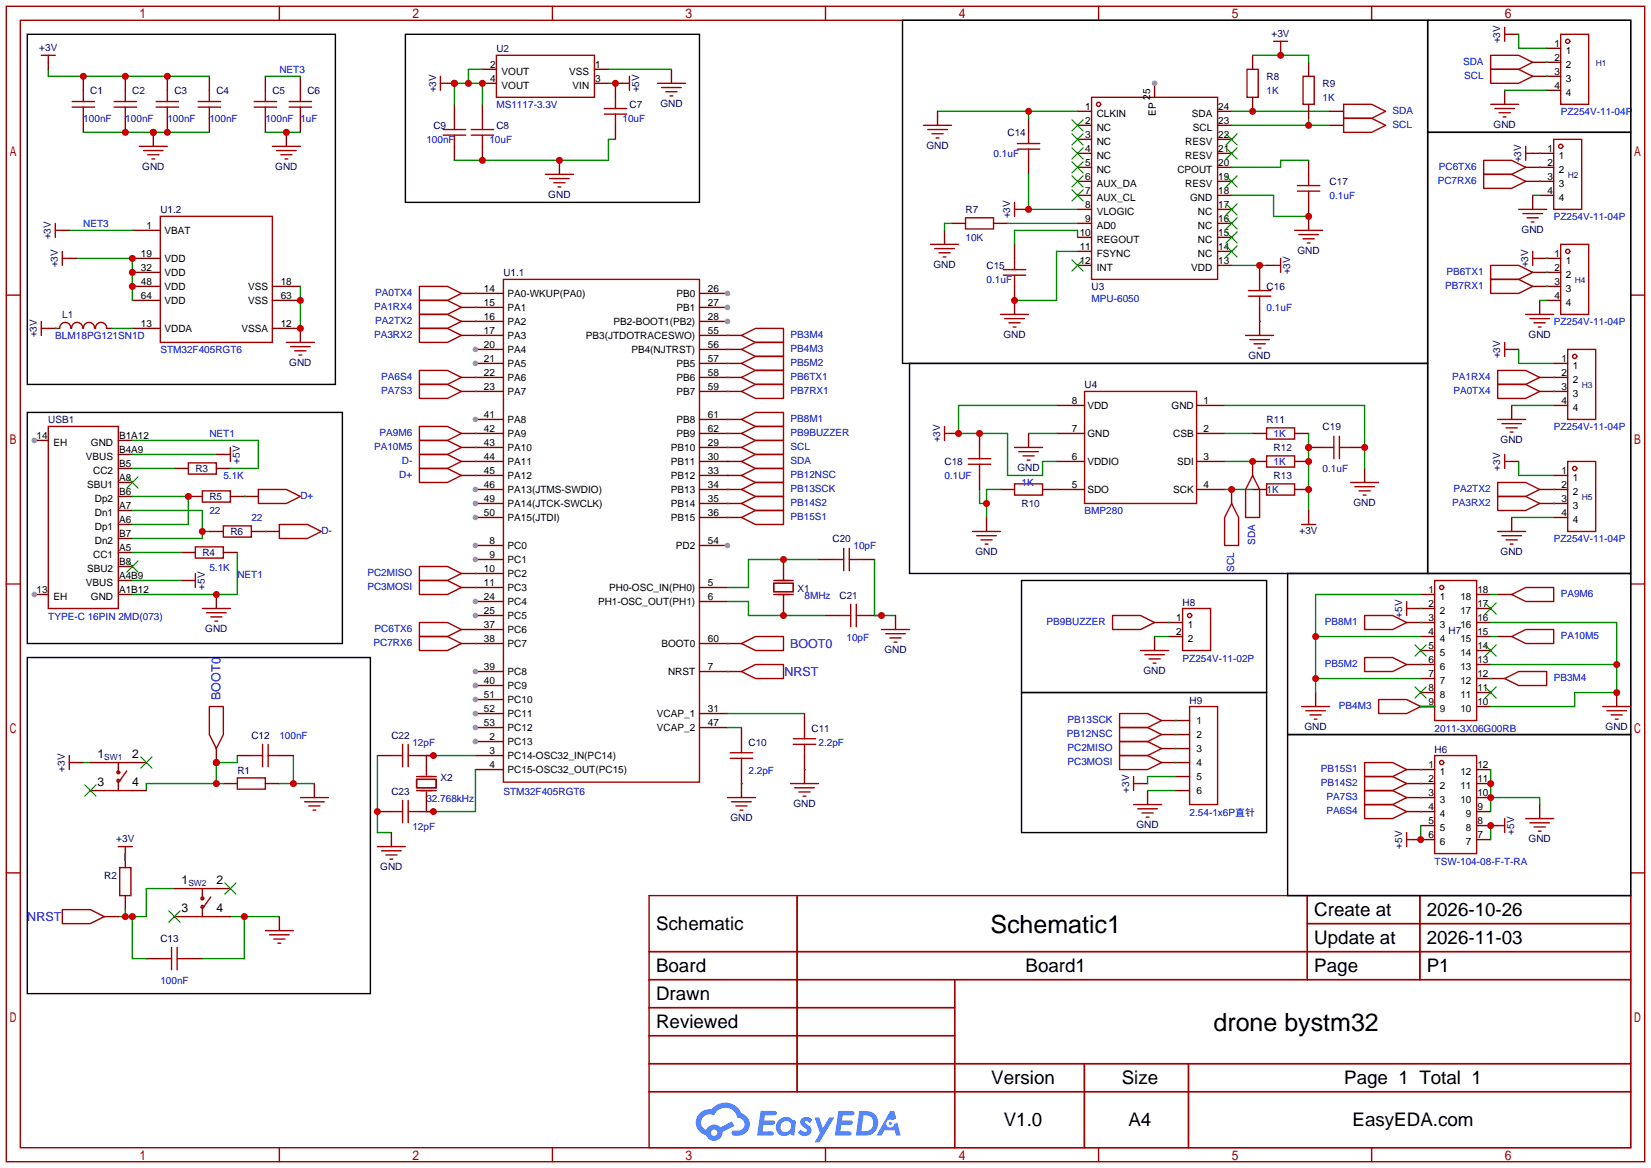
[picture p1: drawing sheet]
<svg xmlns="http://www.w3.org/2000/svg" width="299mm" height="212mm" viewBox="0 0 299 212" stroke-linecap="round" stroke-linejoin="round" font-family="sans-serif">
<defs><g id="words">
<g font-size="4.5">
<text x="179.6" y="169.2">Schematic1</text>
<text x="220.1" y="187">drone bystm32</text>
</g>
<g font-size="3.4">
<text x="238.4" y="166.1">Create at</text>
<text x="258.8" y="166.1">2026-10-26</text>
<text x="119" y="168.7">Schematic</text>
<text x="238.4" y="171.2">Update at</text>
<text x="258.8" y="171.2">2026-11-03</text>
<text x="119" y="176.3">Board</text>
<text x="186" y="176.3">Board1</text>
<text x="238.4" y="176.3">Page</text>
<text x="258.8" y="176.3">P1</text>
<text x="119" y="181.4">Drawn</text>
<text x="119" y="186.5">Reviewed</text>
<text x="179.8" y="196.6">Version</text>
<text x="203.5" y="196.6">Size</text>
<text x="243.8" y="196.6">Page 1 Total 1</text>
<text x="182.1" y="204.2">V1.0</text>
<text x="204.7" y="204.2">A4</text>
<text x="245.3" y="204.2">EasyEDA.com</text>
</g>
<g font-size="2.3" fill="#00f">
<text x="143.3" y="117.4">BOOT0</text>
<text x="142.3" y="122.5">NRST</text>
<text x="40" y="126.9" transform="rotate(-90 40 126.9)">BOOT0</text>
<text x="5" y="167">NRST</text>
</g>
<g font-size="2.2">
<text x="17.7" y="137.5">1</text>
<text x="24" y="137.5">2</text>
<text x="17.7" y="142.6">3</text>
<text x="24" y="142.6">4</text>
<text x="32.9" y="160.4">1</text>
<text x="39.2" y="160.4">2</text>
<text x="32.9" y="165.4">3</text>
<text x="39.2" y="165.4">4</text>
</g>
<g font-size="1.8" fill="#000080">
<text x="7.1" y="9.2">+3V</text>
<text x="90" y="9.5">U2</text>
<text x="230.6" y="6.7">+3V</text>
<text x="272.1" y="7.9" transform="rotate(-90 272.1 7.9)">+3V</text>
<text x="16.4" y="17.1">C1</text>
<text x="24" y="17.1">C2</text>
<text x="31.6" y="17.1">C3</text>
<text x="39.2" y="17.1">C4</text>
<text x="49.4" y="17.1">C5</text>
<text x="55.8" y="17.1">C6</text>
<text x="79.1" y="16.8" transform="rotate(-90 79.1 16.8)">+3V</text>
<text x="115.9" y="16.8" transform="rotate(-90 115.9 16.8)">+5V</text>
<text x="229.7" y="14.6">R8</text>
<text x="239.9" y="15.8">R9</text>
<text x="78.6" y="23.5">C9</text>
<text x="90" y="23.5">C8</text>
<text x="114.2" y="19.6">C7</text>
<text x="119.8" y="19.4">GND</text>
<text x="270.9" y="23.2">GND</text>
<text x="168" y="27">GND</text>
<text x="182.8" y="24.7">C14</text>
<text x="275.9" y="29.5" transform="rotate(-90 275.9 29.5)">+3V</text>
<text x="25.8" y="30.8">GND</text>
<text x="49.9" y="30.8">GND</text>
<text x="99.5" y="35.9">GND</text>
<text x="241.2" y="33.6">C17</text>
<text x="29.1" y="38.7">U1.2</text>
<text x="175.1" y="38.7">R7</text>
<text x="183.2" y="39.6" transform="rotate(-90 183.2 39.6)">+3V</text>
<text x="9.2" y="43.4" transform="rotate(-90 9.2 43.4)">+3V</text>
<text x="235.3" y="46.1">GND</text>
<text x="276" y="42.3">GND</text>
<text x="10.5" y="48.5" transform="rotate(-90 10.5 48.5)">+3V</text>
<text x="91.3" y="50.1">U1.1</text>
<text x="169.3" y="48.6">GND</text>
<text x="178.9" y="48.9">C15</text>
<text x="198" y="52.7">U3</text>
<text x="229.7" y="52.7">C16</text>
<text x="234" y="49.8" transform="rotate(-90 234 49.8)">+3V</text>
<text x="277.2" y="48.5" transform="rotate(-90 277.2 48.5)">+3V</text>
<text x="11.3" y="57.7">L1</text>
<text x="6.7" y="61.2" transform="rotate(-90 6.7 61.2)">+3V</text>
<text x="182" y="61.3">GND</text>
<text x="226.5" y="65.1">GND</text>
<text x="272.1" y="65" transform="rotate(-90 272.1 65)">+3V</text>
<text x="277.3" y="61.3">GND</text>
<text x="52.5" y="66.4">GND</text>
<text x="196.7" y="70.4">U4</text>
<text x="8.8" y="76.8">USB1</text>
<text x="229.7" y="76.8">R11</text>
<text x="170.5" y="80.3" transform="rotate(-90 170.5 80.3)">+3V</text>
<text x="231" y="81.9">R12</text>
<text x="239.9" y="78.1">C19</text>
<text x="272.2" y="80.4">GND</text>
<text x="35.4" y="85.7">R3</text>
<text x="43.5" y="84.1" transform="rotate(-90 43.5 84.1)">+5V</text>
<text x="171.3" y="84.4">C18</text>
<text x="184.5" y="85.4">GND</text>
<text x="231" y="87">R13</text>
<text x="272.1" y="85.3" transform="rotate(-90 272.1 85.3)">+3V</text>
<text x="38" y="90.8">R5</text>
<text x="185.3" y="92">R10</text>
<text x="245.5" y="91.8">GND</text>
<text x="36.7" y="100.9">R4</text>
<text x="41.8" y="97.1">R6</text>
<text x="151" y="98.4">C20</text>
<text x="176.9" y="100.7">GND</text>
<text x="235.7" y="96.9">+3V</text>
<text x="272.2" y="100.7">GND</text>
<text x="37.2" y="106.9" transform="rotate(-90 37.2 106.9)">+5V</text>
<text x="144.7" y="107.3">X1</text>
<text x="152.3" y="108.5">C21</text>
<text x="214.5" y="109.8">H8</text>
<text x="254.3" y="112" transform="rotate(-90 254.3 112)">+5V</text>
<text x="37.2" y="114.6">GND</text>
<text x="160.4" y="118.5">GND</text>
<text x="262.8" y="114.9">H7</text>
<text x="207.4" y="122.3">GND</text>
<text x="215.8" y="127.6">H9</text>
<text x="45.6" y="133.9">C12</text>
<text x="71" y="133.9">C22</text>
<text x="135.8" y="135.2">C10</text>
<text x="147.2" y="132.7">C11</text>
<text x="236.6" y="132.4">GND</text>
<text x="260.2" y="136.5">H6</text>
<text x="291.2" y="132.4">GND</text>
<text x="11.8" y="139.9" transform="rotate(-90 11.8 139.9)">+3V</text>
<text x="43.1" y="140.3">R1</text>
<text x="79.9" y="141.6">X2</text>
<text x="204.8" y="143.8" transform="rotate(-90 204.8 143.8)">+3V</text>
<text x="71" y="144.1">C23</text>
<text x="132.5" y="148.9">GND</text>
<text x="143.9" y="146.4">GND</text>
<text x="21.1" y="152.7">+3V</text>
<text x="206.1" y="150.2">GND</text>
<text x="254.3" y="153.9" transform="rotate(-90 254.3 153.9)">+5V</text>
<text x="274.7" y="151.4" transform="rotate(-90 274.7 151.4)">+5V</text>
<text x="277.3" y="152.7">GND</text>
<text x="18.9" y="159.3">R2</text>
<text x="69" y="157.8">GND</text>
<text x="29.1" y="170.8">C13</text>
</g>
<g font-size="1.8" fill="#00f">
<text x="265.4" y="11.8">SDA</text>
<text x="50.7" y="13.3">NET3</text>
<text x="229.7" y="17.1">1K</text>
<text x="265.6" y="14.3">SCL</text>
<text x="15.1" y="22.2">100nF</text>
<text x="22.7" y="22.2">100nF</text>
<text x="30.4" y="22.2">100nF</text>
<text x="38" y="22.2">100nF</text>
<text x="48.1" y="22.2">100nF</text>
<text x="54.5" y="22.2">1uF</text>
<text x="90" y="19.6">MS1117-3.3V</text>
<text x="112.9" y="22.2">10uF</text>
<text x="239.9" y="18.4">1K</text>
<text x="252.6" y="23.2">SCL</text>
<text x="252.6" y="20.7">SDA</text>
<text x="283.1" y="20.9">PZ254V-11-04P</text>
<text x="77.3" y="26">100nF</text>
<text x="88.8" y="26">10uF</text>
<text x="180.2" y="28.5">0.1uF</text>
<text x="260.8" y="33.4">PC7RX6</text>
<text x="261" y="30.8">PC6TX6</text>
<text x="15.1" y="41.2">NET3</text>
<text x="241.2" y="36.2">0.1uF</text>
<text x="281.8" y="40">PZ254V-11-04P</text>
<text x="175.1" y="43.8">10K</text>
<text x="68" y="53.7">PA0TX4</text>
<text x="178.9" y="51.4">0.1uF</text>
<text x="262.2" y="52.4">PB7RX1</text>
<text x="262.4" y="49.9">PB6TX1</text>
<text x="67.8" y="56.2">PA1RX4</text>
<text x="68" y="58.8">PA2TX2</text>
<text x="198" y="54.7">MPU-6050</text>
<text x="229.7" y="56.5">0.1uF</text>
<text x="281.8" y="59">PZ254V-11-04P</text>
<text x="10" y="61.6">BLM18PG121SN1D</text>
<text x="29.1" y="64.1">STM32F405RGT6</text>
<text x="67.8" y="61.3">PA3RX2</text>
<text x="143.4" y="63.8">PB4M3</text>
<text x="143.4" y="61.3">PB3M4</text>
<text x="69.2" y="68.9">PA6S4</text>
<text x="69.2" y="71.5">PA7S3</text>
<text x="143.4" y="71.5">PB7RX1</text>
<text x="143.4" y="68.9">PB6TX1</text>
<text x="143.4" y="66.4">PB5M2</text>
<text x="263.4" y="68.9">PA1RX4</text>
<text x="263.6" y="71.5">PA0TX4</text>
<text x="143.4" y="76.5">PB8M1</text>
<text x="38" y="79.3">NET1</text>
<text x="67.8" y="81.6">PA10M5</text>
<text x="68.9" y="79.1">PA9M6</text>
<text x="143.4" y="81.6">SCL</text>
<text x="143.4" y="79.1">PB9BUZZER</text>
<text x="231" y="79.3">1K</text>
<text x="281.8" y="78.1">PZ254V-11-04P</text>
<text x="40.5" y="87">5.1K</text>
<text x="72.4" y="86.7">D+</text>
<text x="72.9" y="84.2">D-</text>
<text x="143.4" y="84.2">SDA</text>
<text x="143.4" y="86.7">PB12NSC</text>
<text x="143.4" y="89.2">PB13SCK</text>
<text x="171.3" y="87">0.1UF</text>
<text x="185.3" y="88.2">1K</text>
<text x="229.7" y="89.5">1K</text>
<text x="231" y="84.4">1K</text>
<text x="239.9" y="85.7">0.1uF</text>
<text x="263.6" y="89.2">PA2TX2</text>
<text x="38" y="93.3">22</text>
<text x="45.6" y="94.6">22</text>
<text x="54.5" y="90.5">D+</text>
<text x="143.4" y="91.8">PB14S2</text>
<text x="143.4" y="94.3">PB15S1</text>
<text x="196.7" y="93.3">BMP280</text>
<text x="263.4" y="91.8">PA3RX2</text>
<text x="58.3" y="96.9">D-</text>
<text x="154.8" y="99.7">10pF</text>
<text x="227.7" y="98.9" transform="rotate(-90 227.7 98.9)">SDA</text>
<text x="281.8" y="98.4">PZ254V-11-04P</text>
<text x="38" y="103.5">5.1K</text>
<text x="43.1" y="104.7">NET1</text>
<text x="66.6" y="107">PC3MOSI</text>
<text x="66.6" y="104.5">PC2MISO</text>
<text x="223.9" y="103.7" transform="rotate(-90 223.9 103.7)">SCL</text>
<text x="8.8" y="112.4">TYPE-C 16PIN 2MD(073)</text>
<text x="145.9" y="108.5">8MHz</text>
<text x="189.8" y="113.4">PB9BUZZER</text>
<text x="240.3" y="113.4">PB8M1</text>
<text x="283.1" y="108.3">PA9M6</text>
<text x="67.7" y="117.2">PC7RX6</text>
<text x="67.9" y="114.6">PC6TX6</text>
<text x="153.5" y="116.2">10pF</text>
<text x="214.5" y="120">PZ254V-11-02P</text>
<text x="283.1" y="115.9">PA10M5</text>
<text x="240.3" y="121">PB5M2</text>
<text x="281.8" y="123.5">PB3M4</text>
<text x="193.6" y="131.2">PB13SCK</text>
<text x="242.8" y="128.6">PB4M3</text>
<text x="50.7" y="133.9">100nF</text>
<text x="74.8" y="135.2">12pF</text>
<text x="148.5" y="135.2">2.2pF</text>
<text x="193.5" y="133.7">PB12NSC</text>
<text x="193.6" y="136.2">PC2MISO</text>
<text x="260.2" y="132.7">2011-3X06G00RB</text>
<text x="135.8" y="140.3">2.2pF</text>
<text x="193.6" y="138.8">PC3MOSI</text>
<text x="239.6" y="142.6">PB14S2</text>
<text x="239.6" y="140">PB15S1</text>
<text x="77.3" y="145.4">32.768kHz</text>
<text x="91.3" y="144.1">STM32F405RGT6</text>
<text x="215.8" y="147.9">2.54-1x6P直针</text>
<text x="240.6" y="145.1">PA7S3</text>
<text x="240.6" y="147.7">PA6S4</text>
<text x="74.8" y="150.5">12pF</text>
<text x="260.2" y="156.8">TSW-104-08-F-T-RA</text>
<text x="29.1" y="178.4">100nF</text>
</g>
<g font-size="1.8">
<text x="281.9" y="8.5">1</text>
<text x="281.9" y="11">2</text>
<text x="284" y="9.7">1</text>
<text x="88.9" y="14.8">4</text>
<text x="88.9" y="12.3">2</text>
<text x="91" y="16.1">VOUT</text>
<text x="91" y="13.5">VOUT</text>
<text x="103.3" y="13.5">VSS</text>
<text x="103.9" y="16.1">VIN</text>
<text x="107.9" y="14.8">3</text>
<text x="107.9" y="12.3">1</text>
<text x="281.9" y="13.5">3</text>
<text x="281.9" y="16.1">4</text>
<text x="284" y="12.3">2</text>
<text x="284" y="14.8">3</text>
<text x="284" y="17.3">4</text>
<text x="196.9" y="19.9">1</text>
<text x="196.9" y="22.4">2</text>
<text x="198.9" y="21.2">CLKIN</text>
<text x="198.9" y="23.7">NC</text>
<text x="208.6" y="18.1" transform="rotate(-90 208.6 18.1)">25</text>
<text x="209.6" y="21.1" transform="rotate(-90 209.6 21.1)">EP</text>
<text x="216.2" y="21.2">SDA</text>
<text x="216.4" y="23.7">SCL</text>
<text x="221" y="22.4">23</text>
<text x="221" y="19.9">24</text>
<text x="196.9" y="25">3</text>
<text x="196.9" y="27.5">4</text>
<text x="198.9" y="26.2">NC</text>
<text x="198.9" y="28.8">NC</text>
<text x="215" y="28.8">RESV</text>
<text x="215" y="26.2">RESV</text>
<text x="221" y="27.5">21</text>
<text x="221" y="25">22</text>
<text x="280.7" y="27.5">1</text>
<text x="282.8" y="28.8">1</text>
<text x="196.9" y="30">5</text>
<text x="196.9" y="32.6">6</text>
<text x="196.9" y="35.1">7</text>
<text x="198.9" y="31.3">NC</text>
<text x="198.9" y="33.9">AUX_DA</text>
<text x="213.6" y="31.3">CPOUT</text>
<text x="215" y="33.9">RESV</text>
<text x="221" y="35.1">18</text>
<text x="221" y="32.6">19</text>
<text x="221" y="30">20</text>
<text x="280.7" y="30">2</text>
<text x="280.7" y="32.6">3</text>
<text x="280.7" y="35.1">4</text>
<text x="282.8" y="31.3">2</text>
<text x="282.8" y="33.9">3</text>
<text x="26.6" y="41.5">1</text>
<text x="196.9" y="37.7">8</text>
<text x="196.9" y="40.2">9</text>
<text x="198.9" y="36.4">AUX_CL</text>
<text x="198.9" y="38.9">VLOGIC</text>
<text x="198.9" y="41.5">AD0</text>
<text x="215.9" y="36.4">GND</text>
<text x="217.3" y="41.5">NC</text>
<text x="217.3" y="38.9">NC</text>
<text x="221" y="40.2">16</text>
<text x="221" y="37.7">17</text>
<text x="282.8" y="36.4">4</text>
<text x="25.5" y="46.6">19</text>
<text x="29.8" y="42.5">VBAT</text>
<text x="29.8" y="47.6">VDD</text>
<text x="195.8" y="42.7">10</text>
<text x="195.8" y="45.3">11</text>
<text x="195.8" y="47.8">12</text>
<text x="198.9" y="44">REGOUT</text>
<text x="198.9" y="46.6">FSYNC</text>
<text x="217.3" y="46.6">NC</text>
<text x="217.3" y="44">NC</text>
<text x="221" y="47.8">13</text>
<text x="221" y="45.3">14</text>
<text x="221" y="42.7">15</text>
<text x="281.9" y="46.6">1</text>
<text x="284" y="47.8">1</text>
<text x="25.5" y="49.1">32</text>
<text x="25.5" y="51.6">48</text>
<text x="29.8" y="50.1">VDD</text>
<text x="29.8" y="52.6">VDD</text>
<text x="45" y="52.6">VSS</text>
<text x="50.9" y="51.6">18</text>
<text x="87.8" y="52.9">14</text>
<text x="92.1" y="53.9">PA0-WKUP(PA0)</text>
<text x="122.7" y="53.9">PB0</text>
<text x="128.4" y="52.9">26</text>
<text x="198.9" y="49.1">INT</text>
<text x="216.1" y="49.1">VDD</text>
<text x="281.9" y="49.1">2</text>
<text x="281.9" y="51.6">3</text>
<text x="284" y="50.4">2</text>
<text x="284" y="52.9">3</text>
<text x="25.5" y="59.3">13</text>
<text x="25.5" y="54.2">64</text>
<text x="29.8" y="55.2">VDD</text>
<text x="45" y="55.2">VSS</text>
<text x="50.9" y="59.3">12</text>
<text x="50.9" y="54.2">63</text>
<text x="87.8" y="55.4">15</text>
<text x="87.8" y="58">16</text>
<text x="92.1" y="56.5">PA1</text>
<text x="92.1" y="59">PA2</text>
<text x="111.3" y="59">PB2-BOOT1(PB2)</text>
<text x="122.7" y="56.5">PB1</text>
<text x="128.4" y="55.4">27</text>
<text x="128.4" y="58">28</text>
<text x="281.9" y="54.2">4</text>
<text x="284" y="55.4">4</text>
<text x="29.8" y="60.3">VDDA</text>
<text x="43.8" y="60.3">VSSA</text>
<text x="87.8" y="60.5">17</text>
<text x="87.8" y="63.1">20</text>
<text x="87.8" y="65.6">21</text>
<text x="92.1" y="61.5">PA3</text>
<text x="92.1" y="64.1">PA4</text>
<text x="106.3" y="61.5">PB3(JTDOTRACESWO)</text>
<text x="114.5" y="64.1">PB4(NJTRST)</text>
<text x="128.4" y="60.5">55</text>
<text x="128.4" y="63.1">56</text>
<text x="128.4" y="65.6">57</text>
<text x="283.2" y="65.6">1</text>
<text x="87.8" y="68.1">22</text>
<text x="87.8" y="70.7">23</text>
<text x="92.1" y="66.6">PA5</text>
<text x="92.1" y="69.2">PA6</text>
<text x="92.1" y="71.7">PA7</text>
<text x="122.7" y="66.6">PB5</text>
<text x="122.7" y="69.2">PB6</text>
<text x="122.7" y="71.7">PB7</text>
<text x="128.4" y="68.1">58</text>
<text x="128.4" y="70.7">59</text>
<text x="283.2" y="68.1">2</text>
<text x="283.2" y="70.7">3</text>
<text x="285.3" y="66.9">1</text>
<text x="285.3" y="69.4">2</text>
<text x="285.3" y="72">3</text>
<text x="87.8" y="75.8">41</text>
<text x="92.1" y="76.8">PA8</text>
<text x="122.7" y="76.8">PB8</text>
<text x="128.4" y="75.8">61</text>
<text x="194.4" y="73.2">8</text>
<text x="197.2" y="74.2">VDD</text>
<text x="212.5" y="74.2">GND</text>
<text x="218.3" y="73.2">1</text>
<text x="283.2" y="73.2">4</text>
<text x="285.3" y="74.5">4</text>
<text x="6.6" y="79.6">14</text>
<text x="9.7" y="80.8">EH</text>
<text x="15.6" y="83.4">VBUS</text>
<text x="16.5" y="80.8">GND</text>
<text x="21.6" y="82.1">B4A9</text>
<text x="21.6" y="79.6">B1A12</text>
<text x="87.8" y="78.3">42</text>
<text x="87.8" y="80.8">43</text>
<text x="87.8" y="83.4">44</text>
<text x="92.1" y="79.3">PA9</text>
<text x="92.1" y="81.9">PA10</text>
<text x="121.7" y="81.9">PB10</text>
<text x="122.7" y="79.3">PB9</text>
<text x="128.4" y="80.8">29</text>
<text x="128.4" y="83.4">30</text>
<text x="128.4" y="78.3">62</text>
<text x="194.4" y="83.4">6</text>
<text x="194.4" y="78.3">7</text>
<text x="197.2" y="79.3">GND</text>
<text x="212.8" y="79.3">CSB</text>
<text x="218.3" y="78.3">2</text>
<text x="218.3" y="83.4">3</text>
<text x="15.8" y="88.5">SBU1</text>
<text x="16.9" y="85.9">CC2</text>
<text x="21.6" y="89.7">B6</text>
<text x="21.6" y="87.2">A8</text>
<text x="21.6" y="84.7">B5</text>
<text x="87.8" y="85.9">45</text>
<text x="87.8" y="88.5">46</text>
<text x="92.1" y="84.4">PA11</text>
<text x="92.1" y="86.9">PA12</text>
<text x="92.1" y="89.5">PA13(JTMS-SWDIO)</text>
<text x="121.7" y="84.4">PB11</text>
<text x="121.7" y="86.9">PB12</text>
<text x="121.7" y="89.5">PB13</text>
<text x="128.4" y="85.9">33</text>
<text x="128.4" y="88.5">34</text>
<text x="194.4" y="88.5">5</text>
<text x="197.2" y="89.5">SDO</text>
<text x="197.2" y="84.4">VDDIO</text>
<text x="212.8" y="89.5">SCK</text>
<text x="213.5" y="84.4">SDI</text>
<text x="218.3" y="88.5">4</text>
<text x="283.2" y="85.9">1</text>
<text x="283.2" y="88.5">2</text>
<text x="285.3" y="87.2">1</text>
<text x="285.3" y="89.7">2</text>
<text x="17.2" y="93.5">Dn1</text>
<text x="17.2" y="91">Dp2</text>
<text x="21.6" y="94.8">A6</text>
<text x="21.6" y="92.3">A7</text>
<text x="87.8" y="91">49</text>
<text x="87.8" y="93.5">50</text>
<text x="92.1" y="92">PA14(JTCK-SWCLK)</text>
<text x="92.1" y="94.6">PA15(JTDI)</text>
<text x="121.7" y="92">PB14</text>
<text x="121.7" y="94.6">PB15</text>
<text x="128.4" y="91">35</text>
<text x="128.4" y="93.5">36</text>
<text x="283.2" y="91">3</text>
<text x="283.2" y="93.5">4</text>
<text x="285.3" y="92.3">3</text>
<text x="285.3" y="94.8">4</text>
<text x="16.9" y="101.2">CC1</text>
<text x="17.2" y="98.6">Dn2</text>
<text x="17.2" y="96.1">Dp1</text>
<text x="21.6" y="99.9">A5</text>
<text x="21.6" y="97.4">B7</text>
<text x="88.8" y="98.6">8</text>
<text x="88.8" y="101.2">9</text>
<text x="92.1" y="99.6">PC0</text>
<text x="122.6" y="99.6">PD2</text>
<text x="128.4" y="98.6">54</text>
<text x="6.6" y="107.5">13</text>
<text x="15.6" y="106.2">VBUS</text>
<text x="15.8" y="103.7">SBU2</text>
<text x="21.6" y="107.5">A1B12</text>
<text x="21.6" y="105">A4B9</text>
<text x="21.6" y="102.4">B8</text>
<text x="87.8" y="103.7">10</text>
<text x="87.8" y="106.2">11</text>
<text x="92.1" y="102.2">PC1</text>
<text x="92.1" y="104.7">PC2</text>
<text x="92.1" y="107.3">PC3</text>
<text x="110.5" y="107.3">PH0-OSC_IN(PH0)</text>
<text x="128.4" y="106.2">5</text>
<text x="259.1" y="107.5">1</text>
<text x="268" y="107.5">18</text>
<text x="9.7" y="108.8">EH</text>
<text x="16.5" y="108.8">GND</text>
<text x="87.8" y="108.8">24</text>
<text x="87.8" y="111.3">25</text>
<text x="87.8" y="113.9">37</text>
<text x="92.1" y="109.8">PC4</text>
<text x="92.1" y="112.3">PC5</text>
<text x="108.5" y="109.8">PH1-OSC_OUT(PH1)</text>
<text x="128.4" y="108.8">6</text>
<text x="213.4" y="112.6">1</text>
<text x="215.4" y="113.9">1</text>
<text x="259.1" y="110.1">2</text>
<text x="259.1" y="112.6">3</text>
<text x="261.2" y="108.8">1</text>
<text x="261.2" y="111.3">2</text>
<text x="261.2" y="113.9">3</text>
<text x="264.9" y="113.9">16</text>
<text x="264.9" y="111.3">17</text>
<text x="264.9" y="108.8">18</text>
<text x="268" y="112.6">16</text>
<text x="268" y="110.1">17</text>
<text x="87.8" y="116.4">38</text>
<text x="92.1" y="114.9">PC6</text>
<text x="92.1" y="117.4">PC7</text>
<text x="120" y="117.4">BOOT0</text>
<text x="128.4" y="116.4">60</text>
<text x="213.4" y="115.1">2</text>
<text x="215.4" y="116.4">2</text>
<text x="259.1" y="115.1">4</text>
<text x="259.1" y="117.7">5</text>
<text x="261.2" y="116.4">4</text>
<text x="261.2" y="118.9">5</text>
<text x="264.9" y="118.9">14</text>
<text x="264.9" y="116.4">15</text>
<text x="268" y="117.7">14</text>
<text x="268" y="115.1">15</text>
<text x="87.8" y="121.5">39</text>
<text x="87.8" y="124">40</text>
<text x="92.1" y="122.5">PC8</text>
<text x="92.1" y="125">PC9</text>
<text x="121.2" y="122.5">NRST</text>
<text x="128.4" y="121.5">7</text>
<text x="259.1" y="120.2">6</text>
<text x="259.1" y="122.8">7</text>
<text x="259.1" y="125.3">8</text>
<text x="261.2" y="121.5">6</text>
<text x="261.2" y="124">7</text>
<text x="264.9" y="124">12</text>
<text x="264.9" y="121.5">13</text>
<text x="268" y="125.3">11</text>
<text x="268" y="122.8">12</text>
<text x="268" y="120.2">13</text>
<text x="87.8" y="126.6">51</text>
<text x="87.8" y="129.1">52</text>
<text x="87.8" y="131.6">53</text>
<text x="92.1" y="127.6">PC10</text>
<text x="92.1" y="130.1">PC11</text>
<text x="119.2" y="130.1">VCAP_1</text>
<text x="128.4" y="129.1">31</text>
<text x="128.4" y="131.6">47</text>
<text x="217" y="131.4">1</text>
<text x="259.1" y="127.8">9</text>
<text x="261.2" y="126.6">8</text>
<text x="261.2" y="129.1">9</text>
<text x="264.9" y="129.1">10</text>
<text x="264.9" y="126.6">11</text>
<text x="268" y="127.8">10</text>
<text x="88.8" y="134.2">2</text>
<text x="88.8" y="136.7">3</text>
<text x="92.1" y="135.2">PC13</text>
<text x="92.1" y="137.7">PC14-OSC32_IN(PC14)</text>
<text x="92.1" y="132.7">PC12</text>
<text x="119.2" y="132.7">VCAP_2</text>
<text x="217" y="133.9">2</text>
<text x="217" y="136.5">3</text>
<text x="88.8" y="139.3">4</text>
<text x="92.1" y="140.3">PC15-OSC32_OUT(PC15)</text>
<text x="217" y="139">4</text>
<text x="217" y="141.5">5</text>
<text x="259.1" y="139.3">1</text>
<text x="259.1" y="141.8">2</text>
<text x="261.2" y="140.5">1</text>
<text x="261.2" y="143.1">2</text>
<text x="264.9" y="143.1">11</text>
<text x="264.9" y="140.5">12</text>
<text x="268" y="141.8">11</text>
<text x="268" y="139.3">12</text>
<text x="217" y="144.1">6</text>
<text x="259.1" y="144.3">3</text>
<text x="259.1" y="146.9">4</text>
<text x="259.1" y="149.4">5</text>
<text x="261.2" y="145.6">3</text>
<text x="261.2" y="148.2">4</text>
<text x="264.9" y="145.6">10</text>
<text x="265.9" y="148.2">9</text>
<text x="268" y="149.4">8</text>
<text x="268" y="146.9">9</text>
<text x="268" y="144.3">10</text>
<text x="259.1" y="152">6</text>
<text x="261.2" y="150.7">5</text>
<text x="261.2" y="153.2">6</text>
<text x="265.9" y="153.2">7</text>
<text x="265.9" y="150.7">8</text>
<text x="268" y="152">7</text>
</g>
<g font-size="1.5" fill="#000080">
<text x="289.4" y="12">H1</text>
<text x="284.4" y="32.3">H2</text>
<text x="285.6" y="51.4">H4</text>
<text x="286.9" y="70.4">H3</text>
<text x="286.9" y="90.8">H5</text>
<text x="18.9" y="137.8">SW1</text>
<text x="34.2" y="160.6">SW2</text>
</g>
</g></defs>
<g fill="none" stroke="#a10000" stroke-width=".25">
<path d="M1.1 1.1h297.2v209.6h-297.2zM3.7 3.7h292.1v204.5h-292.1zM50.7 1.1v2.6M100.2 1.1v2.6M149.7 1.1v2.6M199.3 1.1v2.6M248.8 1.1v2.6M1.1 53.5h2.6M295.8 53.5h2.5M1.1 105.9h2.6M295.8 105.9h2.5M1.1 158.3h2.6"/>
<path d="M295.8 158.3h2.5M117.7 162.4h178.1v45.8h-178.1zM117.7 172.6h178.1M117.7 177.7h178.1M144.6 162.4v35.6M173.2 177.7v30.5M237.1 162.4v15.3M237.1 167.5h58.7M257.5 162.4v15.3M117.7 182.8h55.5M117.7 192.9h178.1M117.7 187.8h55.5"/>
<path d="M117.7 198h178.1M196.7 192.9v15.3M215.6 192.9v15.3M50.7 208.2v2.5M100.2 208.2v2.5M149.7 208.2v2.5M199.3 208.2v2.5M248.8 208.2v2.5"/>
</g>
<g fill="#5487ff">
<path d="M145.5 202.8a1.3 1.3 0 0 1 1.8 .3l-.4 .6a.54 .54 0 0 0-.9-.2l.1 .2a1.58 1.58 0 0 1 1.1 1.6 1.43 1.43 0 0 1-2.5 .1l.5-.6a.64 .64 0 0 0 .5 .5 .64 .64 0 0 0 .7-.3l-.2-.2a1.6 1.6 0 0 1-1-1.6z"/>
<path d="M147.7 202.7h.9l.7 1.9 1.1-1.9h.9l-2.7 4.5h-.9l1-1.7z"/>
<path d="M138 201.5h1.6a1.31 1.31 0 0 1 1.2 .2 .4 .4 0 0 1-.3 .6h-1.8l-.1 .9h1.6a.4 .4 0 0 1 .4 .4 .4 .4 0 0 1-.4 .4h-1.7l-.2 1.2h.8a1.23 1.23 0 0 1 1.2 .2 .39 .39 0 0 1-.3 .6h-2.7z"/>
<path d="M152.1 201.5h1.6a1.32 1.32 0 0 1 1.3 .2 .39 .39 0 0 1-.4 .6h-1.7l-.2 .9h1.7a.4 .4 0 0 1 .3 .4 .4 .4 0 0 1-.4 .4h-1.7l-.2 1.2h.8a1.23 1.23 0 0 1 1.2 .2 .39 .39 0 0 1-.3 .6h-2.7z"/>
<path d="M161.5 201.5h.7l.4 1.3-.7 .4a.75 .75 0 0 0-1.1 .3 .75 .75 0 0 0 .5 1 .75 .75 0 0 0 .9-.6l.6-.3 .6 2.4h-.9l-.2-1h-1.9l-.5 1h-.9z"/>
<path d="M155.9 201.5l-.7 4.5h1.5a2.27 2.27 0 0 0 2.6-2.3 2.27 2.27 0 0 0-2.7-2.2zM156.6 202.3a1.5 1.5 0 0 1 1.8 1.5 1.5 1.5 0 0 1-1.9 1.4h-.3z"/>
<path d="M141.3 203.1a1.62 1.62 0 0 0-.4 2.1 1.62 1.62 0 0 0 2 .7l.4-.3 .3 .3 .5 .1 .3-2.5-.2-.3h-.4a1.58 1.58 0 0 0-2.5-.1zM141.9 203.6a.99 .99 0 0 1 1.6 .3 .99 .99 0 0 1-.9 1.4 .94 .94 0 0 1-1-.5 .94 .94 0 0 1 .3-1.2z"/>
<path d="M126.9 201.9a2.37 2.37 0 0 0 1.2 4 1.54 1.54 0 0 0 1.7 1 1.54 1.54 0 0 0 1.3-1.6l2.1-1.1-.5-.8-2 1.1a1.57 1.57 0 0 0-2.6 .4 1.5 1.5 0 0 1-.8-2.1 1.5 1.5 0 0 1 2.2-.5 2.23 2.23 0 0 1 2.3-1.4 2.23 2.23 0 0 1 2 1.8 1.16 1.16 0 0 1 1.2 1.1 1.16 1.16 0 0 1-1 1.3h-.7a.47 .47 0 0 0-.6 .3 .47 .47 0 0 0 .4 .6 2.23 2.23 0 0 0 2.3-.7 2.23 2.23 0 0 0 .4-2.3 2.16 2.16 0 0 0-1.3-1.1 3.2 3.2 0 0 0-5.4-.7l-1.2 .1zM129 205.4a.58 .58 0 0 1 1.1 0 .58 .58 0 0 1-1.1 0z"/>
<circle cx="161.5" cy="203.8" r=".28"/>
</g>
<path d="M91.3 50.7h35.6v91.2h-35.6z" fill="none" stroke="#a10000" stroke-width=".25"/>
<path d="M86.2 53.2h5.1M86.2 55.8h5.1M86.2 58.3h5.1M86.2 60.8h5.1M86.2 63.4h5.1" fill="none" stroke="#870000" stroke-width=".25"/>
<circle cx="86.2" cy="63.4" r=".51" fill="#999"/>
<path d="M86.2 65.9h5.1" fill="none" stroke="#870000" stroke-width=".25"/>
<circle cx="86.2" cy="65.9" r=".51" fill="#999"/>
<path d="M126.9 53.2h5.1M86.2 68.5h5.1M86.2 71h5.1" fill="none" stroke="#870000" stroke-width=".25"/>
<circle cx="132" cy="53.2" r=".51" fill="#999"/>
<path d="M126.9 55.8h5.1" fill="none" stroke="#870000" stroke-width=".25"/>
<circle cx="132" cy="55.8" r=".51" fill="#999"/>
<path d="M126.9 58.3h5.1" fill="none" stroke="#870000" stroke-width=".25"/>
<circle cx="132" cy="58.3" r=".51" fill="#999"/>
<path d="M86.2 76.1h5.1M126.9 81.2h5.1M126.9 83.7h5.1M126.9 86.2h5.1M126.9 88.8h5.1M126.9 91.3h5.1M126.9 93.9h5.1" fill="none" stroke="#870000" stroke-width=".25"/>
<circle cx="86.2" cy="76.1" r=".51" fill="#999"/>
<path d="M86.2 78.6h5.1M86.2 81.2h5.1M86.2 83.7h5.1M86.2 86.2h5.1M86.2 88.8h5.1" fill="none" stroke="#870000" stroke-width=".25"/>
<circle cx="86.2" cy="88.8" r=".51" fill="#999"/>
<path d="M86.2 91.3h5.1" fill="none" stroke="#870000" stroke-width=".25"/>
<circle cx="86.2" cy="91.3" r=".51" fill="#999"/>
<path d="M86.2 93.9h5.1" fill="none" stroke="#870000" stroke-width=".25"/>
<circle cx="86.2" cy="93.9" r=".51" fill="#999"/>
<path d="M126.9 60.8h5.1M126.9 63.4h5.1M126.9 65.9h5.1M126.9 68.5h5.1M126.9 71h5.1M126.9 76.1h5.1M126.9 78.6h5.1M86.2 134.5h5.1" fill="none" stroke="#870000" stroke-width=".25"/>
<circle cx="86.2" cy="134.5" r=".51" fill="#999"/>
<path d="M86.2 98.9h5.1M86.2 137h5.1M86.2 139.6h5.1" fill="none" stroke="#870000" stroke-width=".25"/>
<circle cx="86.2" cy="98.9" r=".51" fill="#999"/>
<path d="M86.2 101.5h5.1" fill="none" stroke="#870000" stroke-width=".25"/>
<circle cx="86.2" cy="101.5" r=".51" fill="#999"/>
<path d="M86.2 104h5.1M86.2 106.6h5.1M86.2 109.1h5.1" fill="none" stroke="#870000" stroke-width=".25"/>
<circle cx="86.2" cy="109.1" r=".51" fill="#999"/>
<path d="M86.2 111.6h5.1" fill="none" stroke="#870000" stroke-width=".25"/>
<circle cx="86.2" cy="111.6" r=".51" fill="#999"/>
<path d="M86.2 114.2h5.1M86.2 116.7h5.1M86.2 121.8h5.1" fill="none" stroke="#870000" stroke-width=".25"/>
<circle cx="86.2" cy="121.8" r=".51" fill="#999"/>
<path d="M86.2 124.3h5.1" fill="none" stroke="#870000" stroke-width=".25"/>
<circle cx="86.2" cy="124.3" r=".51" fill="#999"/>
<path d="M86.2 126.9h5.1" fill="none" stroke="#870000" stroke-width=".25"/>
<circle cx="86.2" cy="126.9" r=".51" fill="#999"/>
<path d="M86.2 129.4h5.1" fill="none" stroke="#870000" stroke-width=".25"/>
<circle cx="86.2" cy="129.4" r=".51" fill="#999"/>
<path d="M86.2 132h5.1" fill="none" stroke="#870000" stroke-width=".25"/>
<circle cx="86.2" cy="132" r=".51" fill="#999"/>
<path d="M126.9 98.9h5.1" fill="none" stroke="#870000" stroke-width=".25"/>
<circle cx="132" cy="98.9" r=".51" fill="#999"/>
<g fill="none" stroke="#870000" stroke-width=".25">
<path d="M24 41.8h5.1M24 59.6h5.1M24 51.9h5.1M24 46.9h5.1M24 49.4h5.1M24 54.5h5.1M49.4 59.6h5.1M49.4 51.9h5.1M49.4 54.5h5.1M6.2 79.9h2.6M21.5 79.9h2.5M21.5 97.7h2.5"/>
<path d="M21.5 95.1h2.5M21.5 92.6h2.5M21.5 90h2.5M21.5 87.5h2.5M21.5 85h2.5M21.5 82.4h2.5M21.5 107.8h2.5M21.5 105.3h2.5M21.5 102.7h2.5M21.5 100.2h2.5M126.9 106.6h5.1M126.9 109.1h5.1"/>
<path d="M126.9 116.7h5.1M126.9 121.8h5.1M126.9 129.4h5.1M126.9 132h5.1"/>
</g>
<path d="M29.1 39.2h20.3v22.9h-20.3zM8.8 77.3h12.7v33.1h-12.7z" fill="none" stroke="#a10000" stroke-width=".25"/>
<path d="M23 86.5l2 2M25 86.5l-2 2M23 101.7l2 2.1M25 101.7l-2 2.1" fill="none" stroke="#3c3" stroke-width=".25"/>
<circle cx="6.2" cy="79.9" r=".51" fill="#999"/>
<path d="M6.2 107.8h2.6" fill="none" stroke="#870000" stroke-width=".25"/>
<circle cx="6.2" cy="107.8" r=".51" fill="#999"/>
<g fill="none" stroke="#870000" stroke-width=".25">
<path d="M15.1 13.8v2.6M22.7 13.8v2.6M30.4 13.8v2.6M38 13.8v2.6M48.1 13.8v2.6M54.5 13.8v2.6M87.5 15.1h2.5M87.5 12.6h2.5M107.8 15.1h2.6M107.8 12.6h2.6M15.1 21.5v2.5M22.7 21.5v2.5"/>
<path d="M30.4 21.5v2.5M38 21.5v2.5M48.1 21.5v2.5M54.5 21.5v2.5M10 59.6h.8M19.4 59.6h.8M142.1 101.5v3.8M142.1 107.8v3.8M134.5 132v2.5M134.5 139.6v2.5M145.9 129.4v2.6M145.9 137v2.6"/>
</g>
<g fill="none" stroke="#a10000" stroke-width=".25">
<path d="M13.1 18.4h4M13.1 19.4h4M15.1 16.4v2M15.1 19.4v2.1M20.7 18.4h4.1M20.7 19.4h4.1M22.7 16.4v2M22.7 19.4v2.1M28.3 18.4h4.1M28.3 19.4h4.1M30.4 16.4v2M30.4 19.4v2.1"/>
<path d="M35.9 18.4h4.1M35.9 19.4h4.1M38 16.4v2M38 19.4v2.1M46.1 18.4h4.1M46.1 19.4h4.1M48.1 16.4v2M48.1 19.4v2.1M52.5 18.4h4M52.5 19.4h4M54.5 16.4v2M54.5 19.4v2.1"/>
<path d="M90 10h17.8v7.7h-17.8zM10.8 59.5a1.01 1.01 0 0 1 1-1 1.01 1.01 0 0 1 1 1M13 59.5a1.01 1.01 0 0 1 1-1 1.01 1.01 0 0 1 1 1M15.1 59.5a1.01 1.01 0 0 1 1-1 1.01 1.01 0 0 1 1.1 1M17.3 59.5a1.01 1.01 0 0 1 1-1 1.01 1.01 0 0 1 1 1M140.3 105.8h3.6v1.5h-3.6zM140.3 107.8h3.6M140.3 105.3h3.6M132.5 136.5h4M132.5 137.5h4M134.5 134.5v2M134.5 137.5v2.1"/>
<path d="M143.9 134h4.1M143.9 135h4.1M145.9 132v2M145.9 135v2"/>
</g>
<path d="M48.1 13.8h6.4M15.1 24h22.9M48.1 24h6.4M20.2 59.6h3.8" fill="none" stroke="#008700" stroke-width=".25"/>
<g fill="#c00">
<circle cx="30.4" cy="24" r=".63"/>
<circle cx="27.8" cy="24" r=".63"/>
<circle cx="22.7" cy="24" r=".63"/>
</g>
<path d="M12.6 41.8h11.4M13.8 46.9h10.2v7.6" fill="none" stroke="#008700" stroke-width=".25"/>
<g fill="#c00">
<circle cx="24" cy="46.9" r=".63"/>
<circle cx="24" cy="49.4" r=".63"/>
<circle cx="24" cy="51.9" r=".63"/>
</g>
<path d="M12.6 46.9h1.2" fill="none" stroke="#870000" stroke-width=".25"/>
<path d="M11.3 45.6v2.5M11.3 46.9h1.3" fill="none" stroke="#a10000" stroke-width=".25"/>
<path d="M8.8 12.6v1.2h29.2" fill="none" stroke="#008700" stroke-width=".25"/>
<g fill="#c00">
<circle cx="30.4" cy="13.8" r=".63"/>
<circle cx="22.7" cy="13.8" r=".63"/>
<circle cx="15.1" cy="13.8" r=".63"/>
</g>
<path d="M8.8 11.3v1.3M27.8 24v2.5M11.3 41.8h1.3" fill="none" stroke="#870000" stroke-width=".25"/>
<path d="M7.5 10h2.5M8.8 10v1.3M10 40.5v2.6M10 41.8h1.3" fill="none" stroke="#a10000" stroke-width=".25"/>
<circle cx="27.8" cy="24" r=".63" fill="#c00"/>
<g fill="none" stroke="#a10000" stroke-width=".25">
<path d="M119.3 15.1h5M120 15.9h3.6M120.8 16.6h2M121.5 17.4h.5M25.3 26.5h5.1M26 27.3h3.6M26.8 28.1h2M27.6 28.8h.5M98.9 31.6h5.1M99.7 32.4h3.6M100.5 33.1h2M101.2 33.9h.5"/>
<path d="M51.9 62.1h5.1M52.7 62.9h3.6M53.5 63.6h2M54.2 64.4h.5M132 144.7h5M132.7 145.4h3.6M133.5 146.2h2M134.2 146.9h.5"/>
</g>
<path d="M121.8 12.6v2.5M51.9 24v2.5M101.5 29.1v2.5M54.5 59.6v2.5M134.5 142.1v2.6" fill="none" stroke="#870000" stroke-width=".25"/>
<circle cx="51.9" cy="24" r=".63" fill="#c00"/>
<path d="M49.4 26.5h5.1M50.2 27.3h3.5M50.9 28.1h2.1M51.7 28.8h.5M143.4 142.1h5.1M144.1 142.9h3.6M144.9 143.6h2M145.7 144.4h.5" fill="none" stroke="#a10000" stroke-width=".25"/>
<path d="M145.9 139.6v2.5" fill="none" stroke="#870000" stroke-width=".25"/>
<path d="M54.5 51.9v7.7" fill="none" stroke="#008700" stroke-width=".25"/>
<g fill="#c00">
<circle cx="54.5" cy="54.5" r=".63"/>
<circle cx="54.5" cy="59.6" r=".63"/>
</g>
<path d="M148.5 101.5h-12.7v5.1h-3.8" fill="none" stroke="#008700" stroke-width=".25"/>
<circle cx="142.1" cy="101.5" r=".63" fill="#c00"/>
<path d="M132 109.1h3.8v2.5h13.9" fill="none" stroke="#008700" stroke-width=".25"/>
<circle cx="142.1" cy="111.6" r=".63" fill="#c00"/>
<path d="M8.8 59.6h1.2" fill="none" stroke="#870000" stroke-width=".25"/>
<path d="M7.5 58.3v2.5M7.5 59.6h1.3" fill="none" stroke="#a10000" stroke-width=".25"/>
<path d="M10 59.6h.1M24 90h10.2v5.1h-10.2M24 92.6h12.7v5.1h-12.7M36.7 96.4h1.3" fill="none" stroke="#008700" stroke-width=".25"/>
<path d="M5 6.2h55.8v63.5h-55.8z" fill="none" stroke="#000" stroke-width=".25"/>
<circle cx="36.7" cy="96.4" r=".63" fill="#c00"/>
<path d="M34.2 83.9h5v2.1h-5zM35.4 99.2h5.1v2h-5.1zM36.7 110.4h5.1M37.5 111.1h3.5M38.2 111.9h2.1M39 112.6h.5" fill="none" stroke="#a10000" stroke-width=".25"/>
<path d="M31.6 85h2.6M39.2 85h2.6M32.9 100.2h2.5M39.2 107.8v2.6M40.5 100.2h2.6" fill="none" stroke="#870000" stroke-width=".25"/>
<path d="M24 79.9h22.9v5.1h-5.1M24 85h7.6M24 82.4h15.2M24 100.2h8.9M43.1 100.2v7.6h-19.1" fill="none" stroke="#008700" stroke-width=".25"/>
<circle cx="39.2" cy="107.8" r=".63" fill="#c00"/>
<path d="M34.2 90h2.5M39.2 82.4h1.3M41.8 90h2.5M32.9 105.3h1.3" fill="none" stroke="#870000" stroke-width=".25"/>
<path d="M36.7 89h5.1v2.1h-5.1zM40.5 82.4h1.3M41.8 81.2v2.5M34.2 105.3h1.2M35.4 104v2.6" fill="none" stroke="#a10000" stroke-width=".25"/>
<path d="M24 105.3h8.9" fill="none" stroke="#008700" stroke-width=".25"/>
<circle cx="34.2" cy="90" r=".63" fill="#c00"/>
<g fill="none" stroke="#a10000" stroke-width=".25">
<path d="M109.6 19.7h4.1M111.6 17.7v2M80.4 23.5h4.1M80.4 24.5h4.1M82.4 21.5v2M82.4 24.5v2M85.5 23.5h4M85.5 24.5h4M87.5 21.5v2M87.5 24.5v2M109.6 20.7h4.1M111.6 20.7v2"/>
<path d="M40.5 95.4h5.1v2h-5.1zM46.9 88.8h5l2.6 1.2-2.6 1.3h-5zM50.7 95.1h5.1l2.5 1.3-2.5 1.3h-5.1zM76.1 85h5.1l2.5 1.2-2.5 1.3h-5.1zM76.1 82.4h5.1l2.5 1.3-2.5 1.3h-5.1z"/>
</g>
<path d="M82.4 18.9v2.6M87.5 18.9v2.6M111.6 15.1v2.6M82.4 26.5v2.6M87.5 26.5v2.6M111.6 22.7v2.6M38 96.4h2.5M44.3 90h2.6M45.6 96.4h5.1M83.7 86.2h2.5M83.7 83.7h2.5" fill="none" stroke="#870000" stroke-width=".25"/>
<path d="M82.4 18.9v-3.8h5.1v3.8M87.5 12.6h-2.5v2.5M44.3 90h.1M48.1 96.4h.1M132 83.7h.1M132 86.2h.1" fill="none" stroke="#008700" stroke-width=".25"/>
<path d="M5 74.8h57.1v41.9h-57.1z" fill="none" stroke="#000" stroke-width=".25"/>
<g fill="#c00">
<circle cx="85" cy="15.1" r=".63"/>
<circle cx="87.5" cy="15.1" r=".63"/>
<circle cx="82.4" cy="15.1" r=".63"/>
</g>
<path d="M111.6 25.3h-1.2v3.8h-28" fill="none" stroke="#008700" stroke-width=".25"/>
<g fill="#c00">
<circle cx="87.5" cy="29.1" r=".63"/>
<circle cx="101.5" cy="29.1" r=".63"/>
</g>
<path d="M110.4 15.1h1.2" fill="none" stroke="#008700" stroke-width=".25"/>
<path d="M111.6 15.1h1.3" fill="none" stroke="#870000" stroke-width=".25"/>
<circle cx="111.6" cy="15.1" r=".63" fill="#c00"/>
<path d="M112.9 15.1h1.3M114.2 13.8v2.6" fill="none" stroke="#a10000" stroke-width=".25"/>
<path d="M81.2 15.1h1.2" fill="none" stroke="#870000" stroke-width=".25"/>
<circle cx="82.4" cy="15.1" r=".63" fill="#c00"/>
<path d="M79.9 13.8v2.6M79.9 15.1h1.3M12.6 137v2.6M12.6 138.3h1.2M134.5 121.8l2.5-1.3h5.1v2.6h-5.1zM21.5 153.5h2.5M21.7 157.4h2v5h-2zM22.7 153.5v1.3M43.1 141.1h5v2h-5z" fill="none" stroke="#a10000" stroke-width=".25"/>
<path d="M73.5 6.2h53.4v30.5h-53.4z" fill="none" stroke="#000" stroke-width=".25"/>
<path d="M110.4 12.6h11.4M15.1 138.3h1.3M43.1 137v1.3h-3.9v3.8M132 121.8h.1M132 132h2.5M132 129.4h13.9M145.9 139.6h.1M40.5 142.1h-14v1.3M134.5 142.1h.1" fill="none" stroke="#008700" stroke-width=".25"/>
<path d="M13.8 138.3h1.3M132 121.8h2.5M22.7 154.8v2.6M40.5 142.1h2.6M48.1 142.1h2.6M22.7 162.4v2.6" fill="none" stroke="#870000" stroke-width=".25"/>
<g fill="#c00">
<circle cx="39.2" cy="142.1" r=".63"/>
<circle cx="39.2" cy="138.3" r=".63"/>
</g>
<path d="M39.2 135.8v2.5" fill="none" stroke="#870000" stroke-width=".25"/>
<circle cx="39.2" cy="138.3" r=".63" fill="#c00"/>
<path d="M38 128.1h2.5v5.1l-1.3 2.6-1.2-2.6zM54.5 144.7h5.1M55.2 145.4h3.6M56 146.2h2M56.8 146.9h.5M48.1 168.8h5.1M48.9 169.5h3.6M49.7 170.3h2M50.4 171.1h.5" fill="none" stroke="#a10000" stroke-width=".25"/>
<path d="M57 142.1v2.6M50.7 166.2v2.6" fill="none" stroke="#870000" stroke-width=".25"/>
<path d="M53.2 137v5.1M50.7 142.1h6.3" fill="none" stroke="#008700" stroke-width=".25"/>
<circle cx="53.2" cy="142.1" r=".63" fill="#c00"/>
<path d="M132 116.7h2.5M43.1 137h2.5M50.7 137h2.5M26.5 173.9h2.6M34.2 173.9h2.5" fill="none" stroke="#870000" stroke-width=".25"/>
<path d="M134.5 116.7l2.5-1.3h5.1v2.6h-5.1zM45.6 137h2M47.6 135v4.1M48.6 137h2.1M48.6 135v4.1M29.1 173.9h2M31.1 171.8v4.1M32.1 171.8v4.1M32.1 173.9h2.1" fill="none" stroke="#a10000" stroke-width=".25"/>
<path d="M132 116.7h.1M22.7 154.8v1.3M41.8 166.2h8.9M44.3 166.2v7.7h-7.6" fill="none" stroke="#008700" stroke-width=".25"/>
<circle cx="44.3" cy="166.2" r=".63" fill="#c00"/>
<path d="M22.7 165v1.2M24 166.2v7.7h2.5M31.6 161.2h-5.1v5h-5" fill="none" stroke="#008700" stroke-width=".25"/>
<g fill="#c00">
<circle cx="24" cy="166.2" r=".63"/>
<circle cx="22.7" cy="166.2" r=".63"/>
</g>
<g fill="none" stroke="#870000" stroke-width=".25">
<path d="M209.4 15.1v2.6M195.5 20.2h2.5M195.5 22.7h2.5M195.5 25.3h2.5M195.5 27.8h2.5M195.5 30.4h2.5M195.5 32.9h2.5M195.5 35.4h2.5M195.5 38h2.5M220.9 20.2h2.5M220.9 22.7h2.5M220.9 25.3h2.5"/>
<path d="M220.9 27.8h2.5M220.9 30.4h2.5M220.9 32.9h2.5M220.9 35.4h2.5M220.9 38h2.5M195.5 40.5h2.5M195.5 43.1h2.5M195.5 45.6h2.5M195.5 48.1h2.5M220.9 40.5h2.5M220.9 43.1h2.5M220.9 45.6h2.5"/>
<path d="M220.9 48.1h2.5M16.4 138.3h2.5M24 138.3h2.5M16.4 143.4h2.5M24 143.4h2.5M18.9 166.2h2.6M31.6 166.2h2.6M31.6 161.2h2.6M39.2 166.2h2.6M39.2 161.2h2.6"/>
</g>
<g fill="none" stroke="#a10000" stroke-width=".25">
<path d="M198 17.7h22.9v33h-22.9zM18.9 138.3h5.1M21.5 138.3v1.8M23 139.8l-1.3 1.8M18.9 143.4h5.1M21.5 141.6v1.8M11.3 165h5.1l2.5 1.2-2.5 1.3h-5.1zM34.2 161.2h5M34.2 166.2h5M36.7 161.2v1.7M36.7 164.5v1.7M38.2 162.7l-1.2 1.8"/>
<circle cx="199.3" cy="18.9" r=".38"/>
<circle cx="21.5" cy="141.6" r=".25"/>
<circle cx="21.5" cy="140.1" r=".25"/>
<circle cx="36.7" cy="162.9" r=".25"/>
<circle cx="36.7" cy="164.5" r=".25"/>
</g>
<g fill="none" stroke="#3c3" stroke-width=".25">
<path d="M194.4 21.7l2.1 2M194.4 24.3l2.1 2M194.4 26.8l2.1 2M194.4 29.3l2.1 2.1M194.4 31.9l2.1 2M194.4 34.4l2.1 2M196.5 21.7l-2.1 2M196.5 24.3l-2.1 2M196.5 26.8l-2.1 2M196.5 29.3l-2.1 2.1M196.5 31.9l-2.1 2M196.5 34.4l-2.1 2"/>
<path d="M222.4 39.5l2 2M222.4 37l2 2M222.4 31.9l2 2M222.4 26.8l2 2M222.4 24.3l2 2M224.4 39.5l-2 2M224.4 37l-2 2M224.4 31.9l-2 2M224.4 26.8l-2 2M224.4 24.3l-2 2M194.4 47.1l2.1 2M196.5 47.1l-2.1 2"/>
<path d="M222.4 44.6l2 2M222.4 42l2 2.1M224.4 44.6l-2 2M224.4 42l-2 2.1M25.5 137.3l2.1 2M27.6 137.3l-2.1 2M15.4 142.4l2 2M17.4 142.4l-2 2M30.6 165.2l2 2.1M32.6 165.2l-2 2.1M40.8 160.1l2 2.1M42.8 160.1l-2 2.1"/>
</g>
<path d="M5 119.3h62.2v60.9h-62.2z" fill="none" stroke="#000" stroke-width=".25"/>
<circle cx="209.4" cy="15.1" r=".51" fill="#999"/>
<path d="M186.6 21.5v2.5M186.6 29.1v2.5" fill="none" stroke="#870000" stroke-width=".25"/>
<path d="M184.5 26h4.1M184.5 27.1h4.1M186.6 24v2M186.6 27.1v2" fill="none" stroke="#a10000" stroke-width=".25"/>
<path d="M170.1 20.2h25.4M186.6 20.2v1.3" fill="none" stroke="#008700" stroke-width=".25"/>
<circle cx="186.6" cy="20.2" r=".63" fill="#c00"/>
<path d="M186.6 31.6v6.4h8.9" fill="none" stroke="#008700" stroke-width=".25"/>
<path d="M170.1 20.2v2.5M185.3 38h1.3" fill="none" stroke="#870000" stroke-width=".25"/>
<path d="M167.5 22.7h5.1M168.3 23.5h3.5M169 24.3h2.1M169.8 25h.5" fill="none" stroke="#a10000" stroke-width=".25"/>
<circle cx="186.6" cy="38" r=".63" fill="#c00"/>
<path d="M175.1 39.5h5.1v2h-5.1zM184 36.7v2.5M184 38h1.3M168.8 44.3h5.1M169.5 45.1h3.6M170.3 45.8h2M171.1 46.6h.5M182 48.9h4.1M182 49.9h4.1M184 46.9v2M184 49.9v2" fill="none" stroke="#a10000" stroke-width=".25"/>
<path d="M171.3 41.8v2.5M172.6 40.5h2.5M180.2 40.5h2.6M184 44.3v2.6M184 51.9v5.1" fill="none" stroke="#870000" stroke-width=".25"/>
<path d="M172.6 40.5h-1.3v1.3M182.8 40.5h12.7M195.5 43.1v-1.3h-11.5v2.5M195.5 45.6h-3.9v8.9h-7.6" fill="none" stroke="#008700" stroke-width=".25"/>
<circle cx="184" cy="54.5" r=".63" fill="#c00"/>
<path d="M181.5 57h5.1M182.2 57.8h3.6M183 58.5h2M183.8 59.3h.5M226.4 52.7h4.1M226.4 53.7h4.1M228.5 50.7v2M228.5 53.7v2.1" fill="none" stroke="#a10000" stroke-width=".25"/>
<path d="M228.5 48.1v2.6M228.5 55.8v2.5" fill="none" stroke="#870000" stroke-width=".25"/>
<path d="M223.4 48.1h6.3" fill="none" stroke="#008700" stroke-width=".25"/>
<circle cx="228.5" cy="48.1" r=".63" fill="#c00"/>
<path d="M237.4 29.1v2.5M237.4 36.7v5.1M228.5 58.3v2.5M229.7 48.1h1.3" fill="none" stroke="#870000" stroke-width=".25"/>
<path d="M231 48.1h1.3M232.3 46.9v2.5M234.8 41.8h5.1M235.6 42.5h3.5M236.3 43.3h2.1M237.1 44.1h.5M225.9 60.8h5.1M226.7 61.6h3.6M227.5 62.4h2M228.2 63.1h.5" fill="none" stroke="#a10000" stroke-width=".25"/>
<path d="M223.4 35.4h7.6v3.8h6.4M228.5 58.3h.1" fill="none" stroke="#008700" stroke-width=".25"/>
<circle cx="237.4" cy="39.2" r=".63" fill="#c00"/>
<path d="M235.3 33.7h4.1M235.3 34.7h4.1M237.4 31.6v2.1M237.4 34.7v2M243.7 21.5h5.1l2.5 1.2-2.5 1.3h-5.1z" fill="none" stroke="#a10000" stroke-width=".25"/>
<path d="M223.4 20.2h17.8M223.4 22.7h17.8M237.4 29.1h-5.1v1.3h-8.9M237.4 21.5v1.2" fill="none" stroke="#008700" stroke-width=".25"/>
<path d="M241.2 22.7h2.5" fill="none" stroke="#870000" stroke-width=".25"/>
<circle cx="237.4" cy="22.7" r=".63" fill="#c00"/>
<path d="M227.2 10v2.6M227.2 17.7v2.5M241.2 20.2h2.5" fill="none" stroke="#870000" stroke-width=".25"/>
<path d="M226.2 12.6h2v5.1h-2zM243.7 18.9h5.1l2.5 1.3-2.5 1.3h-5.1z" fill="none" stroke="#a10000" stroke-width=".25"/>
<circle cx="227.2" cy="20.2" r=".63" fill="#c00"/>
<path d="M236.3 13.8h2.1v5.1h-2.1z" fill="none" stroke="#a10000" stroke-width=".25"/>
<path d="M232.3 8.8v1.2M237.4 11.3v2.5M237.4 18.9v2.6" fill="none" stroke="#870000" stroke-width=".25"/>
<path d="M227.2 10h10.2v1.3" fill="none" stroke="#008700" stroke-width=".25"/>
<circle cx="232.3" cy="10" r=".63" fill="#c00"/>
<g fill="none" stroke="#a10000" stroke-width=".25">
<path d="M231 7.5h2.6M232.3 7.5v1.3M196.7 71h20.3v20.3h-20.3zM134.5 81.2l2.5-1.3h5.1v2.5h-5.1zM134.5 83.7l2.5-1.3h5.1v2.6h-5.1zM176.4 96.4h5.1M177.2 97.2h3.5M177.9 97.9h2.1M178.7 98.7h.5M184 87.8h5.1v2h-5.1zM184 81.2h5.1M184.8 81.9h3.5"/>
<path d="M185.5 82.7h2.1M186.3 83.4h.5"/>
</g>
<g fill="none" stroke="#870000" stroke-width=".25">
<path d="M186.6 78.6v2.6M191.6 73.5h5.1M191.6 78.6h5.1M217 73.5h5.1M217 78.6h5.1M132 81.2h2.5M132 83.7h2.5M178.9 93.9v2.5M181.5 88.8h2.5M189.1 88.8h7.6M191.6 83.7h5.1M217 83.7h5.1"/>
<path d="M217 88.8h5.1"/>
</g>
<path d="M186.6 78.6h5M191.6 73.5h-17.7v5.1h8.9v7.6h6.3v-2.5h2.5M132 81.2h.1M177.7 88.8v2.5h1.2M181.5 88.8h-2.6v5.1M191.6 88.8h.1" fill="none" stroke="#008700" stroke-width=".25"/>
<circle cx="178.9" cy="91.3" r=".63" fill="#c00"/>
<path d="M172.6 78.6h1.3" fill="none" stroke="#870000" stroke-width=".25"/>
<circle cx="173.9" cy="78.6" r=".63" fill="#c00"/>
<path d="M171.3 77.3v2.6M171.3 78.6h1.3" fill="none" stroke="#a10000" stroke-width=".25"/>
<path d="M177.7 78.6v2.6" fill="none" stroke="#870000" stroke-width=".25"/>
<circle cx="177.7" cy="78.6" r=".63" fill="#c00"/>
<path d="M227.2 78.6h2.5M234.8 78.6h2.6M177.7 86.2v2.6M227.2 83.7h2.5M227.2 88.8h2.5M234.8 83.7h2.6M234.8 88.8h2.6M247.5 85v2.5" fill="none" stroke="#870000" stroke-width=".25"/>
<path d="M229.7 77.6h5.1v2h-5.1zM175.6 83.2h4.1M175.6 84.2h4.1M177.7 81.2v2M177.7 84.2v2M229.7 82.7h5.1v2h-5.1zM229.7 87.8h5.1v2h-5.1zM245 87.5h5.1M245.7 88.3h3.6M246.5 89h2M247.3 89.8h.5" fill="none" stroke="#a10000" stroke-width=".25"/>
<path d="M222.1 73.5h25.4v11.5M222.1 78.6h5.1M237.4 78.6v14M222.1 83.7h5.1M222.1 88.8h5.1" fill="none" stroke="#008700" stroke-width=".25"/>
<g fill="#c00">
<circle cx="237.4" cy="81.2" r=".63"/>
<circle cx="237.4" cy="83.7" r=".63"/>
<circle cx="237.4" cy="88.8" r=".63"/>
</g>
<path d="M237.4 92.6v1.3M245 81.2h2.5" fill="none" stroke="#870000" stroke-width=".25"/>
<path d="M236.1 95.1h2.5M237.4 93.9v1.2" fill="none" stroke="#a10000" stroke-width=".25"/>
<circle cx="247.5" cy="81.2" r=".63" fill="#c00"/>
<path d="M237.4 81.2h2.5" fill="none" stroke="#870000" stroke-width=".25"/>
<circle cx="237.4" cy="81.2" r=".63" fill="#c00"/>
<path d="M270.4 10h5.1l2.5 1.3-2.5 1.3h-5.1zM241.9 79.1v4.1M243 79.1v4.1M239.9 81.2h2M243 81.2h2" fill="none" stroke="#a10000" stroke-width=".25"/>
<path d="M278 11.3h2.5M227.2 83.7v2.5" fill="none" stroke="#870000" stroke-width=".25"/>
<circle cx="227.2" cy="83.7" r=".63" fill="#c00"/>
<path d="M270.4 12.6h5.1l2.5 1.2-2.5 1.3h-5.1zM227.2 86.2l1.3 2.6v5.1h-2.6v-5.1z" fill="none" stroke="#a10000" stroke-width=".25"/>
<path d="M278 13.8h2.5M223.4 88.8v2.5" fill="none" stroke="#870000" stroke-width=".25"/>
<circle cx="223.4" cy="88.8" r=".63" fill="#c00"/>
<g fill="none" stroke="#a10000" stroke-width=".25">
<path d="M270.4 18.9h5.1M271.1 19.7h3.6M272.9 5v2.5M272.9 6.2h1.3M283.1 6.2h5.1v12.7h-5.1zM269.1 31.6h5.1l2.5 1.3-2.5 1.3h-5.1zM269.1 29.1h5.1l2.5 1.3-2.5 1.2h-5.1zM271.9 20.4h2M272.7 21.2h.5M275.5 38h5M276.2 38.7h3.6M276.7 26.5v2.6"/>
<path d="M276.7 27.8h1.3M277 39.5h2M281.8 25.3h5.1v12.7h-5.1zM76.1 59.6h5.1l2.5 1.2-2.5 1.3h-5.1zM76.1 57h5.1l2.5 1.3-2.5 1.3h-5.1zM76.1 54.5h5.1l2.5 1.3-2.5 1.2h-5.1zM76.1 51.9h5.1l2.5 1.3-2.5 1.3h-5.1zM270.4 50.7h5.1l2.5 1.2-2.5 1.3h-5.1zM270.4 48.1h5.1l2.5 1.3-2.5 1.3h-5.1zM276.7 57h5.1M277.5 57.8h3.6M277.7 40.3h.6"/>
<path d="M278 45.6v2.5M278 46.9h1.3M278.3 58.5h2M279 59.3h.5M283.1 44.3h5.1v12.7h-5.1zM76.1 67.2h5.1l2.5 1.3-2.5 1.2h-5.1zM76.1 69.7h5.1l2.5 1.3-2.5 1.3h-5.1zM76.1 79.9h5.1l2.5 1.3-2.5 1.2h-5.1zM76.1 77.3h5.1l2.5 1.3-2.5 1.3h-5.1zM134.5 71l2.5-1.3h5.1v2.6h-5.1zM134.5 68.5l2.5-1.3h5.1v2.5h-5.1zM134.5 76.1l2.5-1.3h5.1v2.5h-5.1z"/>
<path d="M134.5 65.9l2.5-1.3h5.1v2.6h-5.1zM134.5 63.4l2.5-1.3h5.1v2.5h-5.1zM134.5 60.8l2.5-1.2h5.1v2.5h-5.1zM271.7 67.2h5l2.6 1.3-2.6 1.2h-5zM271.7 69.7h5l2.6 1.3-2.6 1.3h-5zM271.7 76.1h5M272.4 76.8h3.6M272.9 62.1v2.5M272.9 63.4h1.3M273.2 77.6h2M273.9 78.4h.5M284.4 63.4h5v12.7h-5z"/>
<path d="M134.5 86.2l2.5-1.2h5.1v2.5h-5.1zM134.5 91.3l2.5-1.3h5.1v2.6h-5.1zM134.5 88.8l2.5-1.3h5.1v2.5h-5.1zM134.5 93.9l2.5-1.3h5.1v2.5h-5.1zM223.4 91.3l1.3 2.6v5h-2.6v-5zM271.7 90h5l2.6 1.3-2.6 1.3h-5zM271.7 87.5h5l2.6 1.3-2.6 1.2h-5zM271.7 96.4h5M272.4 97.2h3.6M272.9 82.4v2.6M272.9 83.7h1.3M273.2 97.9h2"/>
<path d="M273.9 98.7h.5M284.4 83.7h5v12.7h-5zM76.1 115.4h5.1l2.5 1.3-2.5 1.3h-5.1zM76.1 112.9h5.1l2.5 1.3-2.5 1.2h-5.1zM76.1 105.3h5.1l2.5 1.3-2.5 1.2h-5.1zM76.1 102.7h5.1l2.5 1.3-2.5 1.3h-5.1zM247.5 111.6h5.1l2.5 1.3-2.5 1.3h-5.1zM247.5 119.3h5.1l2.5 1.2-2.5 1.3h-5.1zM260.2 105.3h7.6v25.4h-7.6zM274.2 115.4l2.5-1.2h5.1v2.5h-5.1zM274.2 107.8l2.5-1.2h5.1v2.5h-5.1zM203.1 137h5.1l2.5 1.3-2.5 1.3h-5.1z"/>
<path d="M203.1 132h5.1l2.5 1.2-2.5 1.3h-5.1zM203.1 134.5h5.1l2.5 1.3-2.5 1.2h-5.1zM203.1 129.4h5.1l2.5 1.3-2.5 1.3h-5.1zM236.1 128.1h5.1M236.9 128.9h3.5M237.6 129.7h2M238.4 130.4h.5M247.5 138.3h5.1l2.5 1.3-2.5 1.2h-5.1zM250.1 126.9h5l2.6 1.2-2.6 1.3h-5zM272.9 123.1l2.6-1.3h5v2.5h-5zM247.5 143.4h5.1l2.5 1.3-2.5 1.2h-5.1zM247.5 140.8h5.1l2.5 1.3-2.5 1.3h-5.1z"/>
<path d="M247.5 145.9h5.1l2.5 1.3-2.5 1.3h-5.1z"/>
<circle cx="284.4" cy="7.5" r=".38"/>
<circle cx="283.1" cy="26.5" r=".38"/>
<circle cx="284.4" cy="45.6" r=".38"/>
<circle cx="285.6" cy="64.6" r=".38"/>
<circle cx="285.6" cy="85" r=".38"/>
<circle cx="261.5" cy="106.6" r=".38"/>
</g>
<g fill="none" stroke="#870000" stroke-width=".25">
<path d="M272.9 16.4v2.5M274.2 6.2h1.3M280.5 8.8h2.6M280.5 11.3h2.6M280.5 13.8h2.6M280.5 16.4h2.6M276.7 30.4h5.1M276.7 32.9h5.1M278 27.8h3.8M278 35.4v2.6M279.3 35.4h2.5M83.7 58.3h2.5"/>
<path d="M83.7 55.8h2.5M83.7 53.2h2.5M278 49.4h5.1M278 51.9h5.1M279.3 46.9h3.8M279.3 54.5v2.5M280.5 54.5h2.6M83.7 68.5h2.5M83.7 71h2.5M83.7 60.8h2.5M83.7 78.6h2.5M132 65.9h2.5"/>
<path d="M132 68.5h2.5M132 71h2.5M132 63.4h2.5M132 60.8h2.5M132 76.1h2.5M274.2 73.5v2.6M274.2 63.4h1.3M279.3 68.5h5.1M279.3 71h5.1M281.8 65.9h2.6M281.8 73.5h2.6M83.7 81.2h2.5"/>
<path d="M132 86.2h2.5M132 88.8h2.5M132 91.3h2.5M132 93.9h2.5M274.2 93.9v2.5M274.2 83.7h1.3M279.3 88.8h5.1M279.3 91.3h5.1M281.8 86.2h2.6M281.8 93.9h2.6M83.7 116.7h2.5M83.7 114.2h2.5"/>
<path d="M83.7 106.6h2.5M83.7 104h2.5M255.1 112.9h5.1M257.7 115.4h2.5M257.7 107.8h2.5M257.7 110.4h2.5M257.7 118h2.5M267.8 112.9h2.6M267.8 115.4h2.6M267.8 107.8h2.6M267.8 110.4h2.6M267.8 118h2.6"/>
<path d="M271.7 115.4h2.5M271.7 107.8h2.5M210.7 138.3h2.5M210.7 133.2h2.5M210.7 135.8h2.5M210.7 130.7h2.5M238.6 125.6v2.5M255.1 139.6h2.6M255.1 120.5h5.1M257.7 128.1h2.5M257.7 123.1h2.5M257.7 125.6h2.5"/>
<path d="M267.8 120.5h2.6M267.8 128.1h2.6M267.8 123.1h5.1M267.8 125.6h2.6M255.1 144.7h2.6M255.1 142.1h2.6M255.1 147.2h2.6"/>
</g>
<g fill="none" stroke="#008700" stroke-width=".25">
<path d="M272.9 16.4h7.6M275.5 6.2v2.6h5M280.5 11.3h.1M280.5 13.8h.1M278 35.4h1.3M279.3 27.8h.1M279.3 30.4h.1M279.3 32.9h.1M86.2 58.3h.1M86.2 53.2h.1M86.2 55.8h.1M279.3 54.5h1.2"/>
<path d="M280.5 46.9h.1M280.5 49.4h.1M280.5 51.9h.1M86.2 60.8h.1M86.2 78.6h.1M132 68.5h.1M132 71h.1M132 76.1h.1M132 65.9h.1M132 63.4h.1M132 60.8h.1M274.2 73.5h7.6"/>
<path d="M275.5 63.4v2.5h6.3M86.2 81.2h.1M274.2 93.9h7.6M275.5 83.7v2.5h6.3M281.8 88.8h.1M281.8 91.3h.1M86.2 116.7h.1M86.2 114.2h.1M238.6 115.4h19.1M257.7 112.9h.1M257.7 107.8h-19.1v17.8M270.4 115.4h1.3"/>
<path d="M270.4 107.8h1.3M238.6 123.1h19.1M257.7 120.5h.1M257.7 128.1h2.5M270.4 123.1h.1"/>
</g>
<path d="M163.7 3.7h95.3v62.2h-95.3zM259 3.7h36.8v20.3h-36.8zM259 24h36.8v80h-36.8zM165 65.9h94v38.1h-94zM233.6 104h62.2v29.2h-62.2z" fill="none" stroke="#000" stroke-width=".25"/>
<path d="M256.7 117l2 2M258.7 117l-2 2M269.4 117l2 2M269.4 109.3l2 2.1M271.4 117l-2 2M271.4 109.3l-2 2.1M256.7 124.6l2 2M258.7 124.6l-2 2M269.4 124.6l2 2M271.4 124.6l-2 2" fill="none" stroke="#3c3" stroke-width=".25"/>
<g fill="#c00">
<circle cx="238.6" cy="123.1" r=".63"/>
<circle cx="238.6" cy="115.4" r=".63"/>
</g>
<path d="M293.2 125.6v2.5" fill="none" stroke="#870000" stroke-width=".25"/>
<path d="M290.7 128.1h5.1M291.5 128.9h3.5M292.2 129.7h2.1M293 130.4h.5" fill="none" stroke="#a10000" stroke-width=".25"/>
<path d="M270.4 112.9h22.8v12.7h-7.6v2.5h-15.2M270.4 120.5h22.8" fill="none" stroke="#008700" stroke-width=".25"/>
<g fill="#c00">
<circle cx="293.2" cy="125.6" r=".63"/>
<circle cx="293.2" cy="120.5" r=".63"/>
</g>
<g fill="none" stroke="#a10000" stroke-width=".25">
<path d="M260.2 137h7.6v17.8h-7.6zM276.7 148.5h5.1M277.5 149.2h3.6M278.3 150h2M279 150.7h.5"/>
<circle cx="261.5" cy="138.3" r=".38"/>
</g>
<g fill="none" stroke="#870000" stroke-width=".25">
<path d="M257.7 139.6h2.5M267.8 139.6h2.6M257.7 142.1h2.5M257.7 144.7h2.5M257.7 147.2h2.5M257.7 149.7h2.5M257.7 152.3h2.5M267.8 142.1h2.6M267.8 144.7h2.6M267.8 147.2h2.6M267.8 149.7h2.6M267.8 152.3h2.6"/>
<path d="M279.3 145.9v2.6"/>
</g>
<path d="M270.4 139.6v7.6M270.4 144.7h8.9v1.2" fill="none" stroke="#008700" stroke-width=".25"/>
<g fill="#c00">
<circle cx="270.4" cy="144.7" r=".63"/>
<circle cx="270.4" cy="142.1" r=".63"/>
</g>
<path d="M256.4 152.3h1.3M270.4 149.7h1.3" fill="none" stroke="#870000" stroke-width=".25"/>
<path d="M255.1 151v2.5M255.1 152.3h1.3M271.7 149.7h1.2M272.9 148.5v2.5" fill="none" stroke="#a10000" stroke-width=".25"/>
<path d="M233.6 133.2h62.2v29.2h-62.2z" fill="none" stroke="#000" stroke-width=".25"/>
<path d="M86.2 71h.1M86.2 68.5h.1M257.7 139.6h.1M257.7 142.1h.1M257.7 144.7h.1M257.7 147.2h.1M270.4 149.7v2.6" fill="none" stroke="#008700" stroke-width=".25"/>
<circle cx="270.4" cy="149.7" r=".63" fill="#c00"/>
<path d="M257.7 149.7v2.6" fill="none" stroke="#008700" stroke-width=".25"/>
<circle cx="257.7" cy="152.3" r=".63" fill="#c00"/>
<g fill="none" stroke="#a10000" stroke-width=".25">
<path d="M134.5 78.6l2.5-1.3h5.1v2.6h-5.1zM153 99.4v4.1M154.1 99.4v4.1M151 101.5h2M152.3 111.6h2M154.1 101.5h2M154.3 109.6v4.1M155.3 109.6v4.1M155.3 111.6h2.1M201.8 111.6h5.1l2.5 1.3-2.5 1.3h-5.1zM206.9 118h5.1M207.6 118.7h3.6"/>
<path d="M208.4 119.5h2M214.5 110.4h5.1v7.6h-5.1zM209.2 120.3h.5M215.8 128.1h5.1v17.8h-5.1zM205.6 145.9h5.1M205.6 140.8v2.6M205.6 142.1h1.3M206.4 146.7h3.5M207.1 147.4h2.1M207.9 148.2h.5"/>
<circle cx="215.8" cy="111.6" r=".38"/>
</g>
<g fill="none" stroke="#870000" stroke-width=".25">
<path d="M132 78.6h2.5M148.5 101.5h2.5M149.7 111.6h2.6M156.1 101.5h2.5M157.4 111.6h2.5M209.4 112.9h5.1M209.4 115.4v2.6M212 115.4h2.5M213.2 130.7h2.6M213.2 133.2h2.6M213.2 135.8h2.6M213.2 138.3h2.6"/>
<path d="M206.9 142.1h1.3M208.2 143.4v2.5M213.2 140.8h2.6M213.2 143.4h2.6"/>
</g>
<g fill="none" stroke="#008700" stroke-width=".25">
<path d="M132 78.6h.1M86.2 86.2h.1M86.2 83.7h.1M132 88.8h.1M132 91.3h.1M132 93.9h.1M86.2 104h.1M86.2 106.6h.1M158.6 101.5v10.1h3.8M209.4 115.4h2.6M212 112.9h.1M213.2 130.7h.1"/>
<path d="M213.2 133.2h.1M213.2 135.8h.1M213.2 138.3h.1M208.2 143.4h5M213.2 140.8h-5v1.3"/>
</g>
<path d="M185.3 105.3h44.4v20.3h-44.4zM185.3 125.6h44.4v25.4h-44.4z" fill="none" stroke="#000" stroke-width=".25"/>
<circle cx="159.9" cy="111.6" r=".63" fill="#c00"/>
<path d="M162.4 111.6v2.6M76.1 137h2.5M77.3 137v2.6M77.3 144.7v2.5" fill="none" stroke="#870000" stroke-width=".25"/>
<path d="M159.9 114.2h5.1M160.7 114.9h3.5M161.4 115.7h2M162.2 116.5h.5M77.3 139.6v1M75.6 141.4h3.5v1.5h-3.5zM75.6 143.4h3.5M75.6 140.8h3.5M77.3 143.6v1.1" fill="none" stroke="#a10000" stroke-width=".25"/>
<path d="M77.3 137h8.9M86.2 139.6v7.6h-8.9" fill="none" stroke="#008700" stroke-width=".25"/>
<circle cx="78.6" cy="137" r=".63" fill="#c00"/>
<path d="M68.5 137h2.5M76.1 147.2h2.5" fill="none" stroke="#870000" stroke-width=".25"/>
<path d="M71 137h2M73 135v4.1M74 135v4.1M74 137h2.1" fill="none" stroke="#a10000" stroke-width=".25"/>
<circle cx="78.6" cy="147.2" r=".63" fill="#c00"/>
<path d="M68.5 147.2h2.5" fill="none" stroke="#870000" stroke-width=".25"/>
<path d="M71 147.2h2M73 145.2v4M74 145.2v4M74 147.2h2.1" fill="none" stroke="#a10000" stroke-width=".25"/>
<path d="M68.5 137v14h2.5" fill="none" stroke="#008700" stroke-width=".25"/>
<circle cx="68.5" cy="147.2" r=".63" fill="#c00"/>
<path d="M256.4 110.4h1.3M71 151v2.5" fill="none" stroke="#870000" stroke-width=".25"/>
<path d="M255.1 109.1v2.5M255.1 110.4h1.3M68.5 153.5h5M69.2 154.3h3.6M70 155.1h2M70.7 155.8h.5" fill="none" stroke="#a10000" stroke-width=".25"/>
<path d="M281.8 68.5h.1M281.8 71h.1M257.7 110.4h.1" fill="none" stroke="#008700" stroke-width=".25"/>
<use href="#words"/>
</svg>
